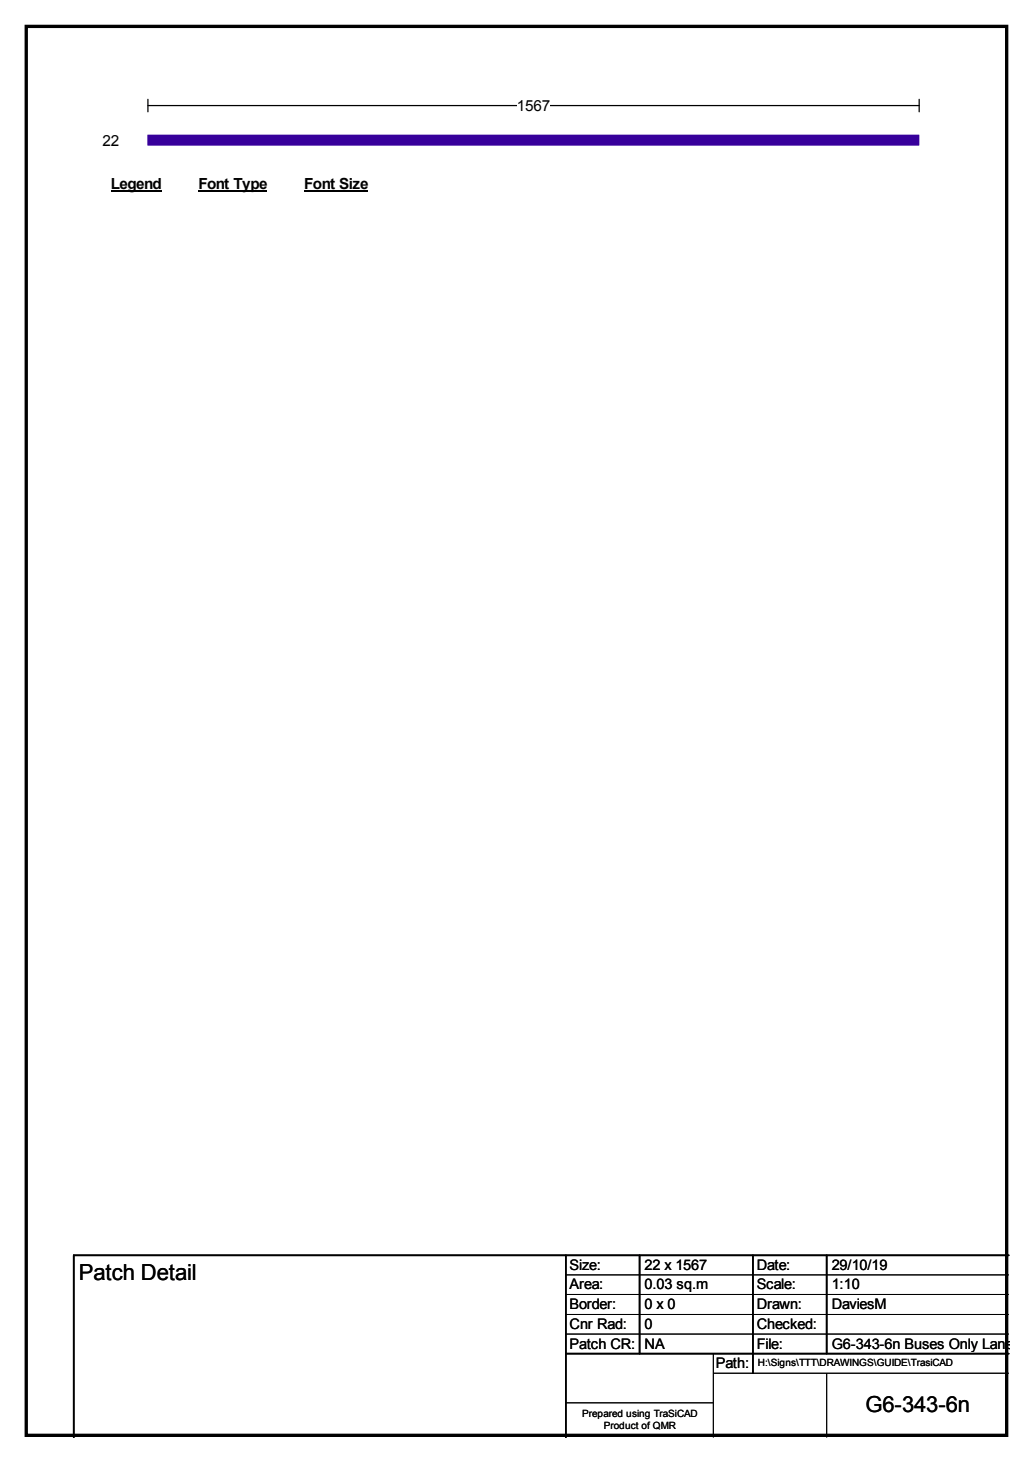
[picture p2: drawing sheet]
<svg xmlns="http://www.w3.org/2000/svg" width="210mm" height="297mm" viewBox="0 0 210 297" stroke-linecap="round" stroke-linejoin="round" font-family="sans-serif">
<defs><g id="words">
<g font-size="4.5">
<text x="16" y="260.1">Patch Detail</text>
<text x="175.9" y="286.9">G6-343-6n</text>
</g>
<g font-size="3.1">
<text x="105" y="22.5">1567</text>
<text x="20.8" y="29.7">22</text>
<text x="22.5" y="38.4">Legend</text>
<text x="40.3" y="38.4">Font Type</text>
<text x="61.8" y="38.4">Font Size</text>
</g>
<g font-size="3">
<text x="115.7" y="258">Size:</text>
<text x="115.7" y="262">Area:</text>
<text x="131" y="258">22 x 1567</text>
<text x="131" y="262">0.03 sq.m</text>
<text x="153.8" y="258">Date:</text>
<text x="153.8" y="262">Scale:</text>
<text x="169" y="258">29/10/19</text>
<text x="169" y="262">1:10</text>
<text x="115.7" y="266">Border:</text>
<text x="131" y="266">0 x 0</text>
<text x="153.8" y="266">Drawn:</text>
<text x="169" y="266">DaviesM</text>
<text x="115.7" y="270">Cnr Rad:</text>
<text x="115.7" y="274">Patch CR:</text>
<text x="131" y="270">0</text>
<text x="131" y="274">NA</text>
<text x="153.8" y="270">Checked:</text>
<text x="153.8" y="274">File:</text>
<text x="169" y="274">G6-343-6n Buses Only Lane</text>
<text x="145.5" y="278">Path:</text>
</g>
<g font-size="2">
<text x="154" y="277.6">H:\Signs\TTT\DRAWINGS\GUIDE\TrasiCAD</text>
<text x="118.3" y="287.8">Prepared using TraSiCAD</text>
<text x="122.7" y="290.3">Product of QMR</text>
</g>
</g></defs>
<path d="M5.3 5.4h199.3v286.2h-199.3z" fill="none" stroke="#000" stroke-width=".68"/>
<path d="M30.1 21.4h156.7M30.1 20.2v2.5M186.8 20.2v2.5" fill="none" stroke="#000" stroke-width=".25"/>
<path d="M105 19.8h6.7v3.3h-6.7z" fill="#fff"/>
<path d="M21.3 27.5h2.5M21.3 29.7h2.5M22.5 27.5v2.2" fill="none" stroke="#000" stroke-width=".25"/>
<g fill="#fff">
<path d="M20.8 26.9h3.3v3.4h-3.3z"/>
<path d="M22.5 35.7h10.2v3.4h-10.2z"/>
</g>
<path d="M22.5 38.9h10.3" fill="none" stroke="#000" stroke-width=".34"/>
<path d="M40.3 35.7h13.9v3.4h-13.9z" fill="#fff"/>
<path d="M40.3 38.9h14" fill="none" stroke="#000" stroke-width=".34"/>
<path d="M61.8 35.7h12.9v3.4h-12.9z" fill="#fff"/>
<path d="M61.8 38.9h13" fill="none" stroke="#000" stroke-width=".34"/>
<path d="M30.1 27.5h156.6v2h-156.6z" fill="#37009b"/>
<path d="M30.1 27.5h156.6v2h-156.6z" fill="none" stroke="#37009b" stroke-width=".2"/>
<path d="M115 255v37M130 255v20M153 255v24M168 255v20M205 255h-190v37M115 275h90" fill="none" stroke="#000" stroke-width=".34"/>
<path d="M115 259h90M115 263h90M115 267.1h90M115 271h90M144.9 279h60.1M144.9 275v17M168 279v13M115 285h29.9" fill="none" stroke="#000" stroke-width=".2"/>
<use href="#words"/>
</svg>
